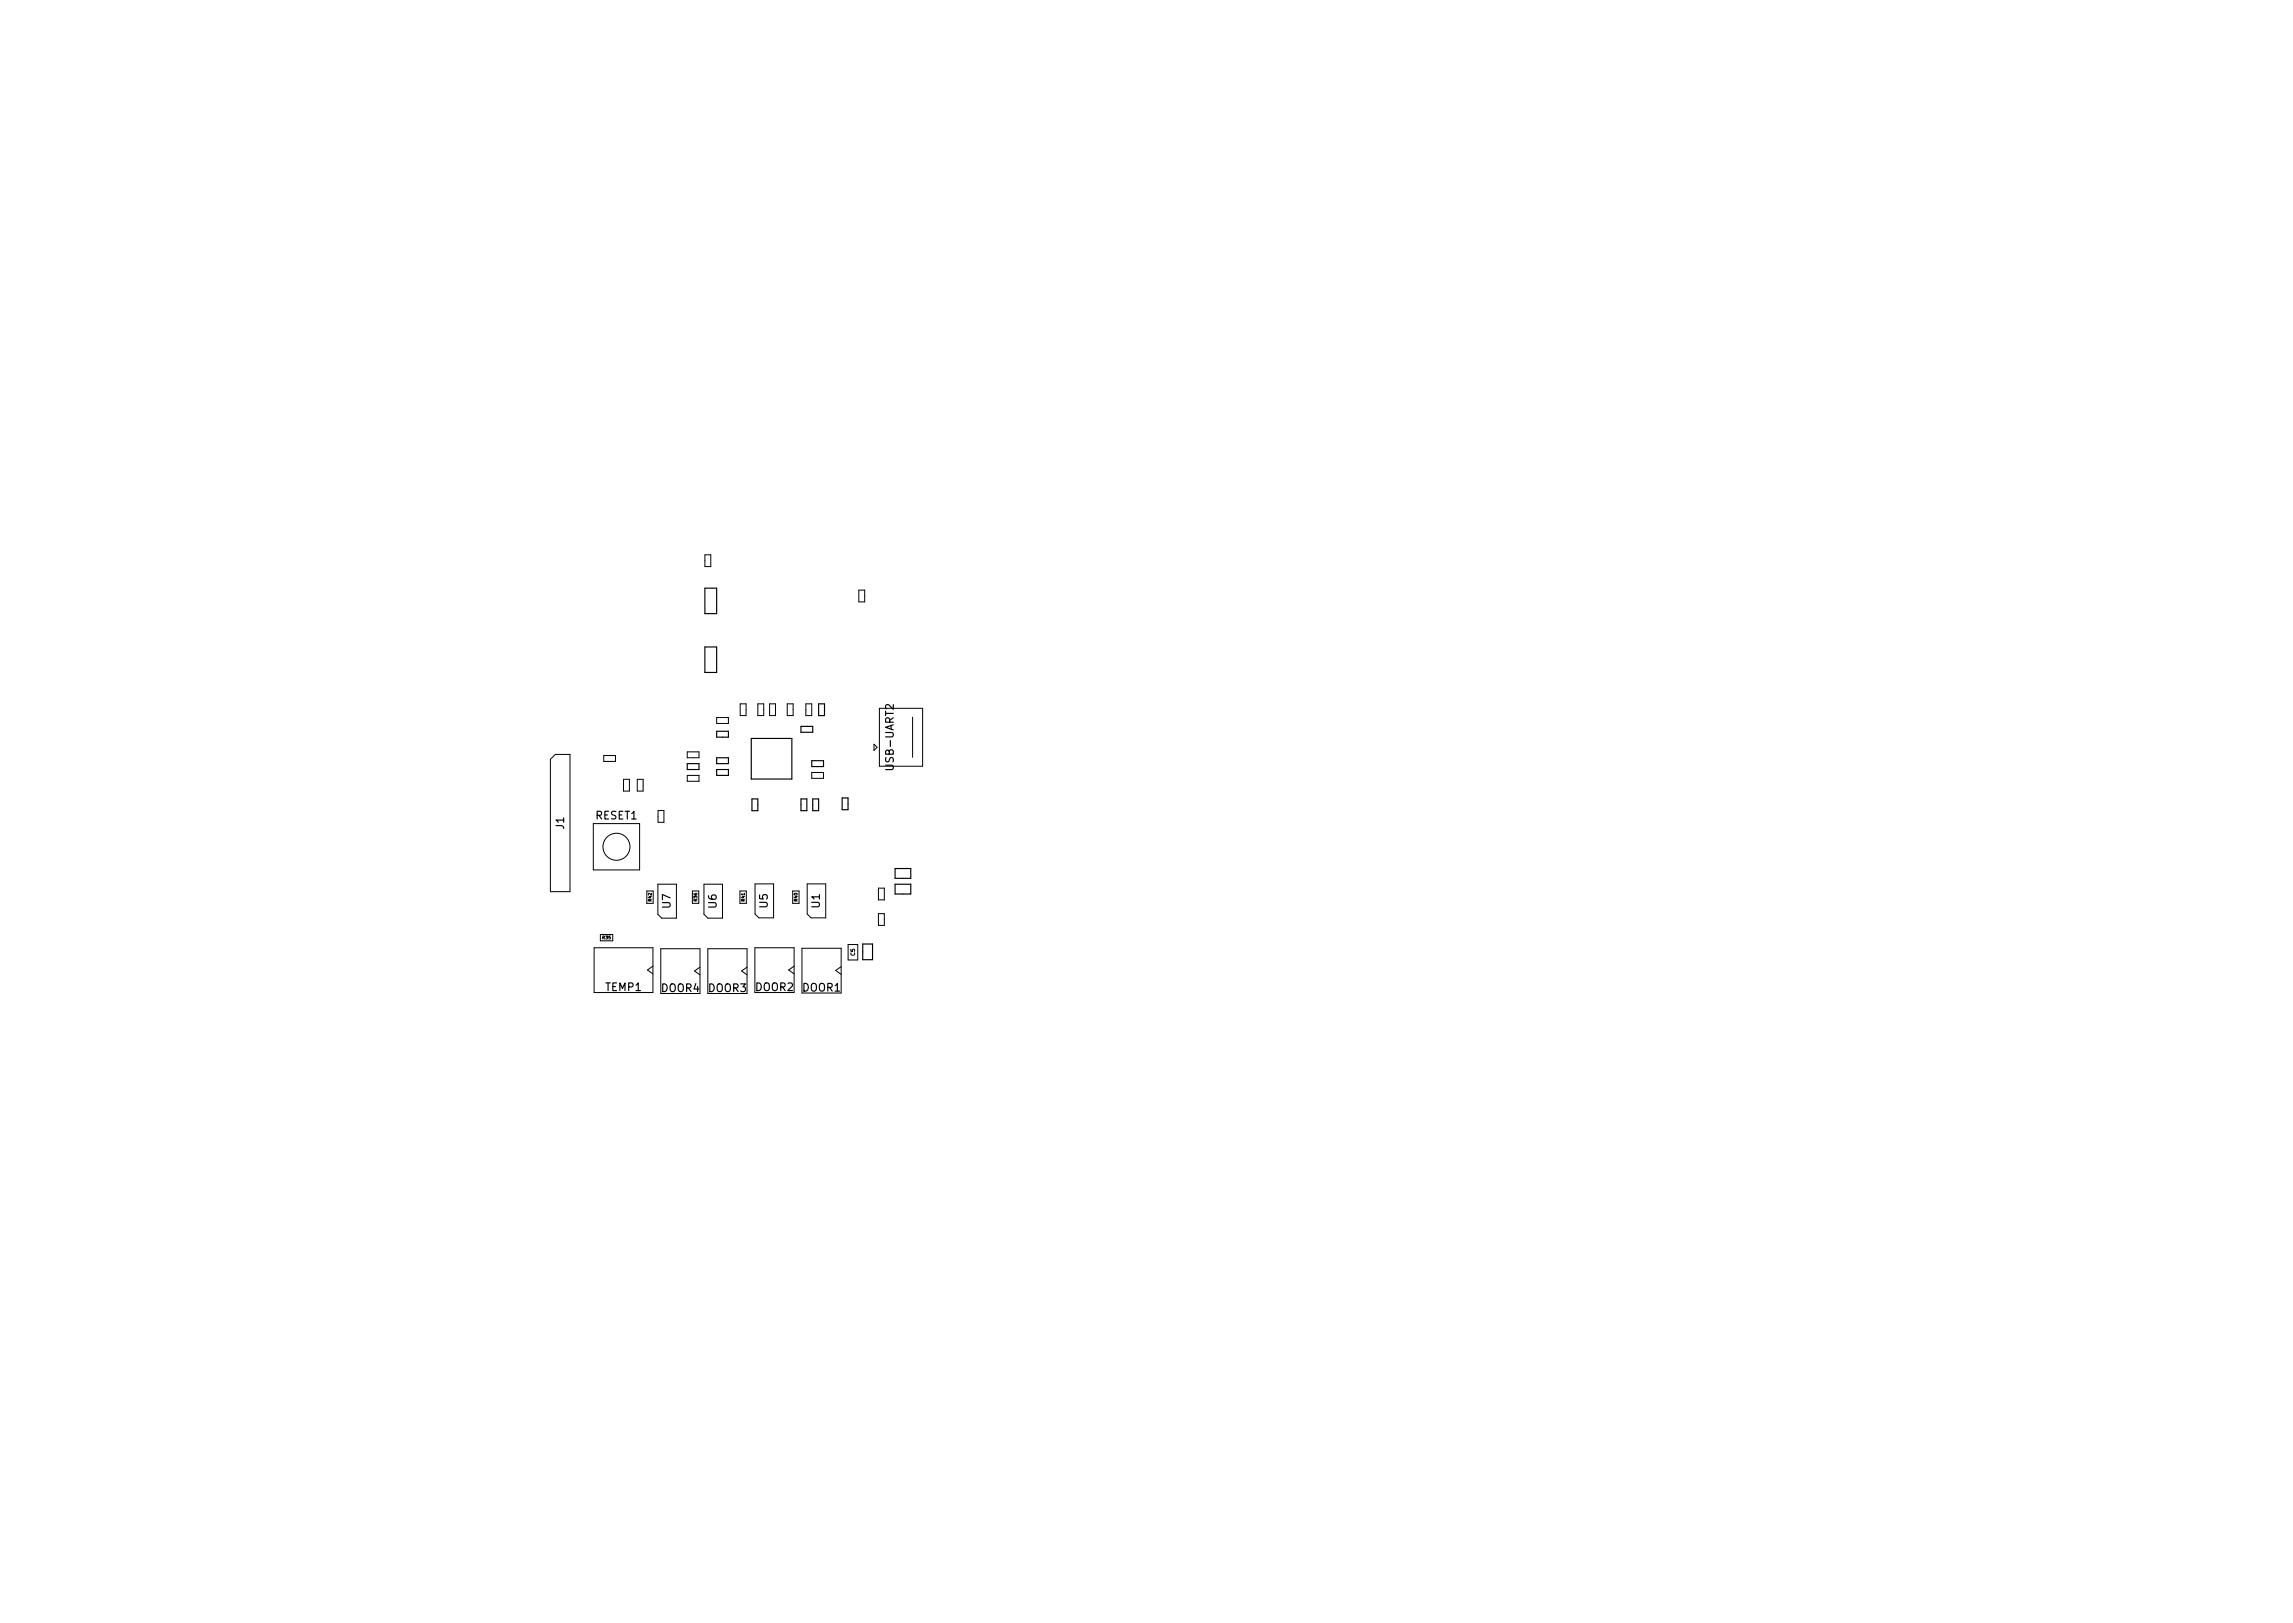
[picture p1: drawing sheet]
<svg xmlns="http://www.w3.org/2000/svg" width="297mm" height="210mm" viewBox="0 0 297 210" stroke-linecap="round" stroke-linejoin="round" font-family="sans-serif">
<defs><g id="words">
<g font-size="1.4">
<text x="115.8" y="99.5" transform="rotate(-90 115.8 99.5)">USB-UART2</text>
<text x="73.1" y="107.4" transform="rotate(-90 73.1 107.4)">J1</text>
<text x="77.1" y="106.1">RESET1</text>
<text x="86.9" y="117.6" transform="rotate(-90 86.9 117.6)">U7</text>
<text x="92.8" y="117.6" transform="rotate(-90 92.8 117.6)">U6</text>
<text x="99.4" y="117.6" transform="rotate(-90 99.4 117.6)">U5</text>
<text x="106.2" y="117.6" transform="rotate(-90 106.2 117.6)">U1</text>
<text x="78.5" y="128.4">TEMP1</text>
<text x="85.7" y="128.5">DOOR4</text>
<text x="91.8" y="128.5">DOOR3</text>
<text x="97.9" y="128.4">DOOR2</text>
<text x="103.9" y="128.4">DOOR1</text>
</g>
<text font-size=".7" x="110.7" y="123.8" transform="rotate(-90 110.7 123.8)">C5</text>
<g font-size=".6">
<text x="84.4" y="116.7" transform="rotate(-90 84.4 116.7)">R42</text>
<text x="90.3" y="116.7" transform="rotate(-90 90.3 116.7)">R36</text>
<text x="96.5" y="116.7" transform="rotate(-90 96.5 116.7)">R41</text>
<text x="103.3" y="116.7" transform="rotate(-90 103.3 116.7)">R40</text>
<text x="78.1" y="121.7">R35</text>
</g>
</g></defs>
<g fill="none" stroke="#000" stroke-width=".13">
<path d="M91.3 71.9h.8v1.5h-.8zM111.3 76.4h.7v1.6h-.7zM71.3 98.4l.6-.7h1.9v17.8h-2.5zM78.2 97.9h1.5v.7h-1.5zM89 97.4h1.6v.8h-1.6zM92.8 93h1.6v.7h-1.6zM95.9 91.2h.7v1.5h-.7zM98.2 91.2h.7v1.5h-.7zM99.7 91.2h.8v1.5h-.8zM102 91.2h.7v1.5h-.7zM104.4 91.2h.8v1.5h-.8zM113.2 96.4l.4 .4-.4 .4z"/>
<path d="M113.9 91.8h5.6v7.5h-5.6zM118.2 92.9v5.2M76.9 106.7h6v6h-6zM80.8 101h.7v1.5h-.7zM82.5 101h.8v1.5h-.8zM83.8 115.4h.8v1.6h-.8zM85.2 114.5h2.4v4.4h-1.9l-.5-.5zM85.2 105h.8v1.5h-.8zM89 100.5h1.6v.7h-1.6zM89.7 115.4h.8v1.6h-.8zM91.2 114.5h2.4v4.4h-1.9l-.5-.5zM95.9 115.4h.8v1.6h-.8z"/>
<path d="M97.8 114.5h2.4v4.4h-1.9l-.5-.5zM102.7 115.4h.8v1.6h-.8zM104.6 114.5h2.4v4.4h-1.9l-.5-.5zM105.2 100.1h1.5v.7h-1.5zM113.8 115.1h.8v1.5h-.8zM113.8 118.4h.8v1.5h-.8zM77 122.8h7.6v5.8h-7.6zM77.8 121.1h1.6v.8h-1.6zM84.6 125.2l-.7 .5 .7 .5M85.6 122.9h5.1v5.8h-5.1zM90.7 125.3l-.7 .5 .7 .5M91.7 122.9h5.1v5.8h-5.1z"/>
<path d="M96.8 125.3l-.7 .5 .7 .5M97.8 122.8h5.1v5.8h-5.1zM102.9 125.2l-.7 .5 .7 .5M103.9 122.8h5.1v5.8h-5.1zM109 125.2l-.7 .5 .7 .5M109.9 122.4h1.2v2h-1.2z"/>
<circle cx="79.9" cy="109.7" r="1.75"/>
</g>
<g fill="none" stroke="#000" stroke-width=".15">
<path d="M91.3 76.2h1.5v3.3h-1.5zM89 98.9h1.6v.8h-1.6zM91.3 83.8h1.5v3.3h-1.5zM92.8 98.2h1.6v.7h-1.6zM92.8 99.7h1.6v.8h-1.6zM92.8 94.7h1.6v.8h-1.6zM97.3 95.7h5.3v5.2h-5.3zM103.8 94.1h1.5v.8h-1.5zM105.2 98.5h1.5v.8h-1.5zM106 91.2h.8v1.5h-.8zM97.4 103.5h.8v1.5h-.8zM103.8 103.5h.7v1.5h-.7z"/>
<path d="M105.3 103.5h.7v1.5h-.7zM109.1 103.4h.8v1.5h-.8zM116 112.5h2v1.3h-2zM116 114.5h2v1.3h-2zM111.8 122.3h1.2v2h-1.2z"/>
</g>
<use href="#words"/>
</svg>
